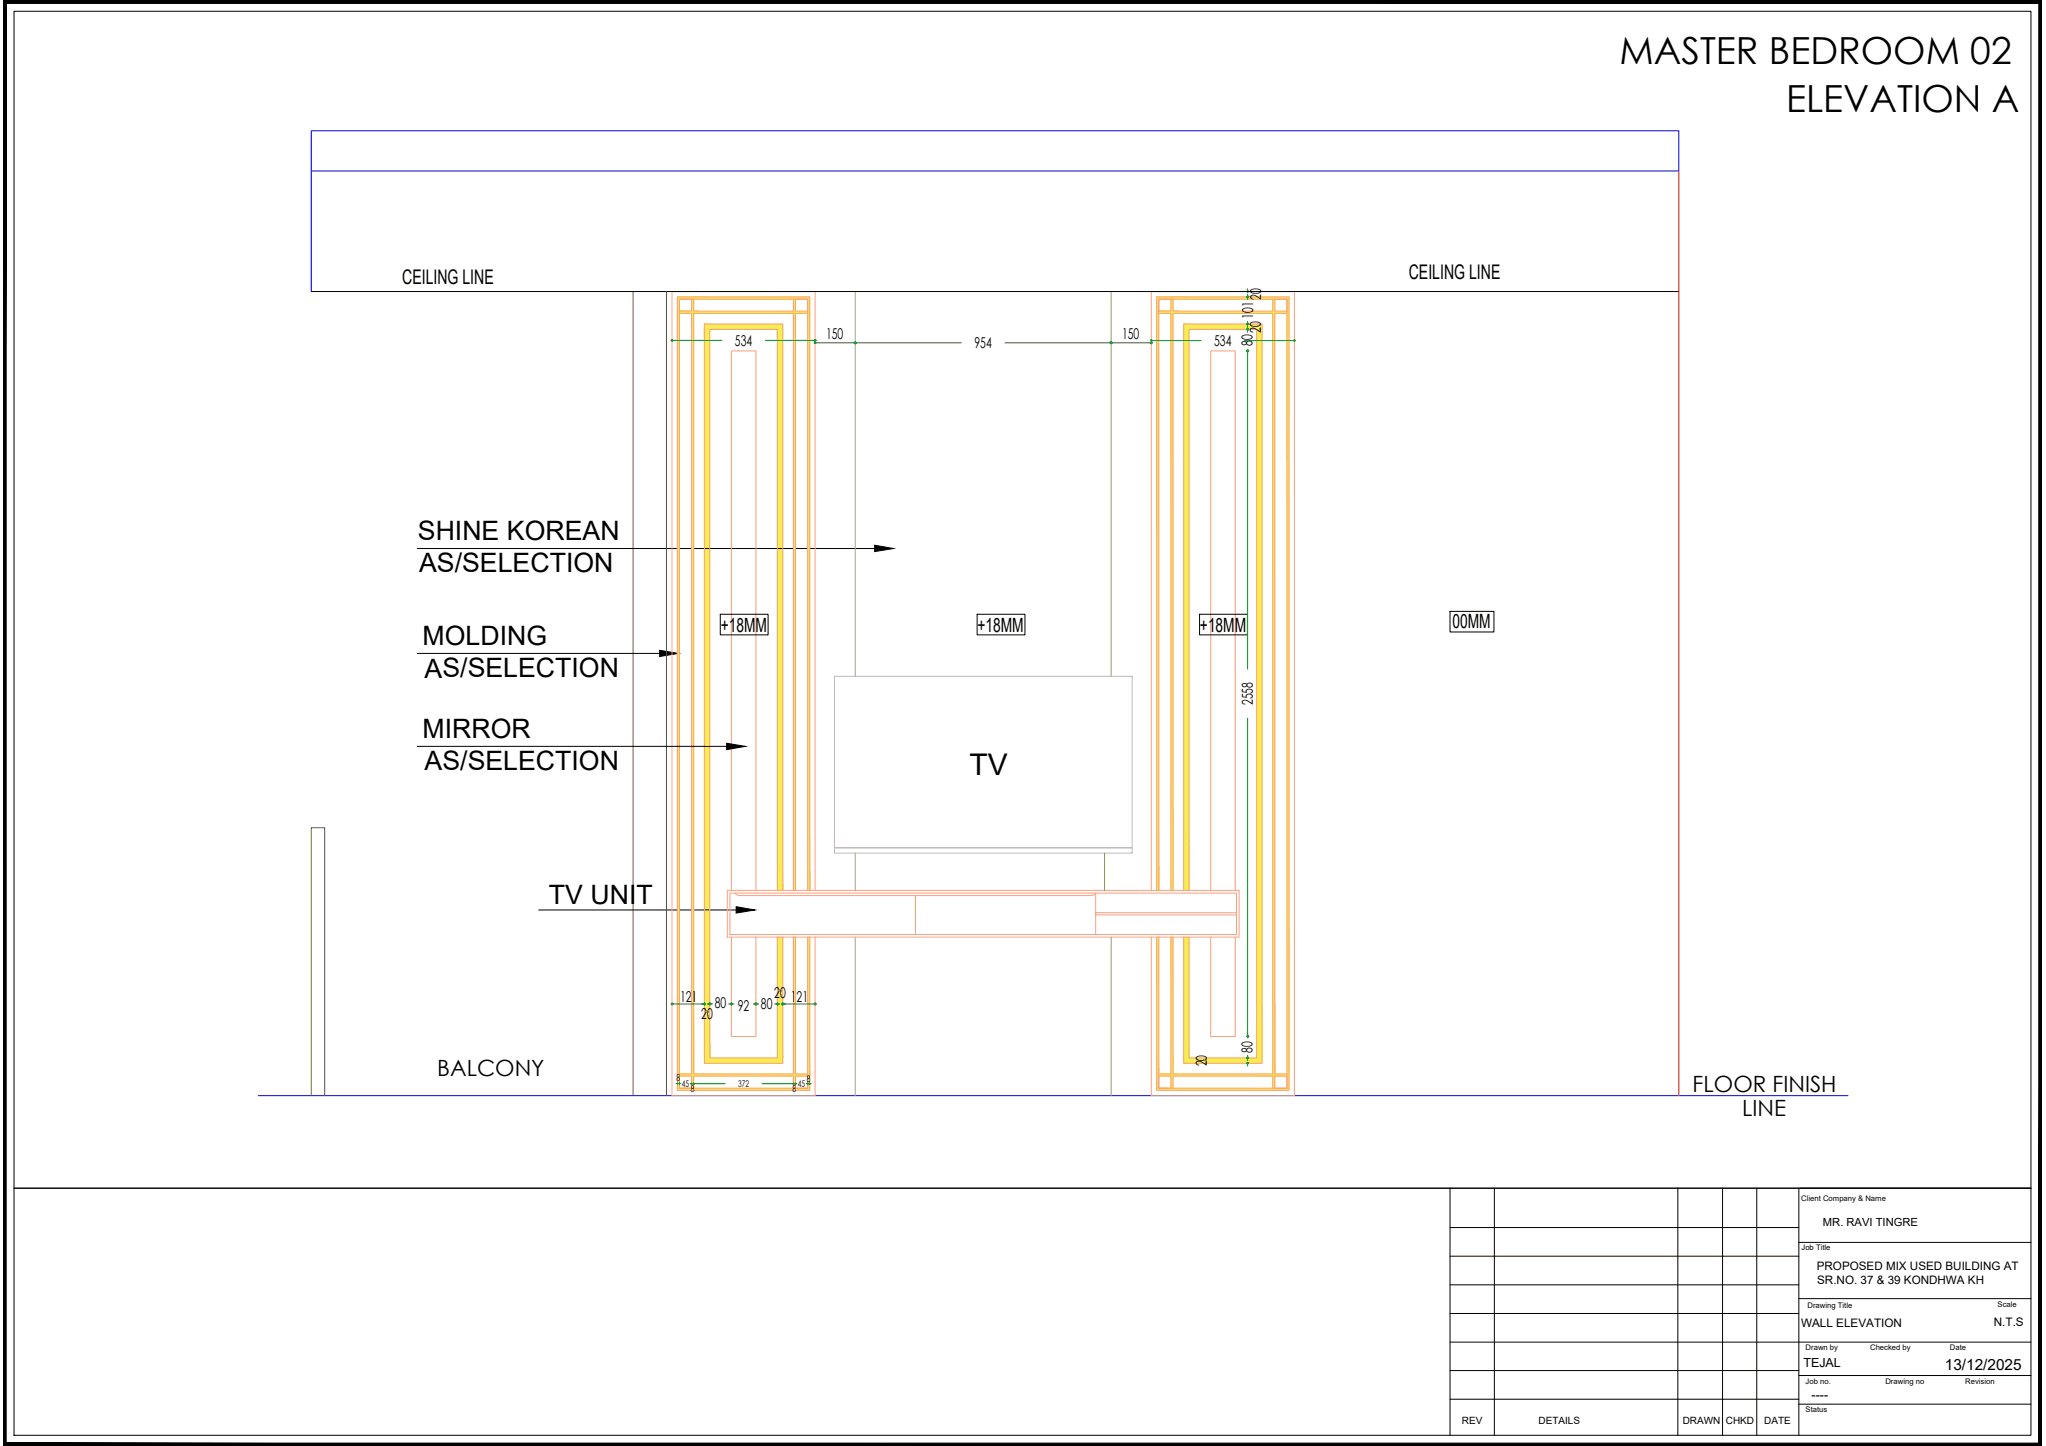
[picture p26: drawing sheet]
<svg xmlns="http://www.w3.org/2000/svg" width="420mm" height="297mm" viewBox="0 0 420 297" stroke-linecap="round" stroke-linejoin="round" font-family="sans-serif">
<defs><g id="words">
<g font-size="7.7">
<text x="332.6" y="13.1">MASTER BEDROOM 02</text>
<text x="366.8" y="23.1">ELEVATION A</text>
</g>
<text font-size="6.1" x="199.1" y="159.2">TV</text>
<g font-size="5.5">
<text x="85.8" y="111">SHINE KOREAN</text>
<text x="86.1" y="117.6">AS/SELECTION</text>
<text x="86.8" y="132.5">MOLDING</text>
<text x="87.2" y="139.2">AS/SELECTION</text>
<text x="86.8" y="151.7">MIRROR</text>
<text x="87.2" y="158.3">AS/SELECTION</text>
<text x="112.7" y="185.7">TV UNIT</text>
</g>
<g font-size="4.6">
<text x="89.8" y="221">BALCONY</text>
<text x="347.6" y="224.3">FLOOR FINISH</text>
<text x="357.8" y="229.3">LINE</text>
</g>
<g font-size="4.1">
<text x="82.6" y="58.3">CEILING LINE</text>
<text x="289.3" y="57.3">CEILING LINE</text>
</g>
<g font-size="4">
<text x="148" y="129.7">+18MM</text>
<text x="200.7" y="129.7">+18MM</text>
<text x="246.4" y="129.7">+18MM</text>
<text x="298.3" y="129.1">00MM</text>
</g>
<text font-size="3.2" x="399.4" y="281.3">13/12/2025</text>
<g font-size="3.1">
<text x="257.3" y="65.5" transform="rotate(-90 257.3 65.5)">101</text>
<text x="259" y="61.6" transform="rotate(-90 259 61.6)">20</text>
<text x="150.9" y="71">534</text>
<text x="169.6" y="69.5">150</text>
<text x="200.1" y="71.5">954</text>
<text x="230.4" y="69.6">150</text>
<text x="249.3" y="71">534</text>
<text x="257.2" y="71.1" transform="rotate(-90 257.2 71.1)">80</text>
<text x="258.9" y="68.3" transform="rotate(-90 258.9 68.3)">20</text>
<text x="257.3" y="144.9" transform="rotate(-90 257.3 144.9)">2558</text>
<text x="139.7" y="205.9">121</text>
<text x="144" y="209.4">20</text>
<text x="146.8" y="207.2">80</text>
<text x="151.5" y="207.6">92</text>
<text x="156.3" y="207.2">80</text>
<text x="159" y="205.1">20</text>
<text x="162.4" y="205.8">121</text>
<text x="247.9" y="219.1" transform="rotate(-90 247.9 219.1)">20</text>
<text x="257.2" y="216.3" transform="rotate(-90 257.2 216.3)">80</text>
</g>
<g font-size="2.6">
<text x="370.3" y="280.9">TEJAL</text>
<text x="372" y="287.4">----</text>
</g>
<g font-size="2.4">
<text x="373.1" y="261">PROPOSED MIX USED BUILDING AT</text>
<text x="373.2" y="263.8">SR.NO. 37 &amp; 39 KONDHWA KH</text>
<text x="369.9" y="272.6">WALL ELEVATION</text>
<text x="409.4" y="272.3">N.T.S</text>
</g>
<text font-size="2.3" x="374.4" y="251.9">MR. RAVI TINGRE</text>
<g font-size="2.1">
<text x="300.2" y="292.6">REV</text>
<text x="315.9" y="292.6">DETAILS</text>
<text x="345.6" y="292.6">DRAWN</text>
<text x="354.4" y="292.6">CHKD</text>
<text x="362.3" y="292.6">DATE</text>
</g>
<g font-size="1.9">
<text x="138.9" y="222.1">8</text>
<text x="140" y="223.3">45</text>
<text x="141.9" y="224.2">8</text>
<text x="151.6" y="223.3">372</text>
<text x="162.8" y="224.2">8</text>
<text x="163.9" y="223.3">45</text>
<text x="165.7" y="222.2">8</text>
</g>
<g font-size="1.6">
<text x="369.9" y="246.8">Client Company &amp; Name</text>
<text x="370" y="256.8">Job Title</text>
<text x="371.2" y="268.6">Drawing Title</text>
<text x="410.2" y="268.5">Scale</text>
<text x="370.8" y="277.3">Drawn by</text>
<text x="384" y="277.3">Checked by</text>
<text x="400.4" y="277.3">Date</text>
<text x="370.8" y="284.3">Job no.</text>
<text x="387.2" y="284.3">Drawing no</text>
<text x="403.6" y="284.3">Revision</text>
<text x="370.8" y="290.1">Status</text>
</g>
</g></defs>
<!-- layer: Y01 Hatching 01 -->
<g fill="#f4ee51" stroke="#f4ee51" stroke-width=".21">
<path d="M243.1 66.6l16.1 1.1v-1.1zM243.1 66.6l16.1 1.1h-16.1z"/>
<path d="M144.7 66.6l16 1.1v-1.1zM144.7 66.6l16 1.1h-16z"/>
<path d="M243.1 67.7l1.1 115.2v-115.2zM243.1 67.7l1.1 115.2h-1.1z"/>
<path d="M159.6 67.7l1.1 115.2v-115.2zM159.6 67.7l1.1 115.2h-1.1z"/>
<path d="M258.1 67.7l1.1 149.6v-149.6zM258.1 67.7l1.1 149.6h-1.1z"/>
<path d="M243.1 192.5l1.1 24.8v-24.8zM243.1 192.5l1.1 24.8h-1.1z"/>
<path d="M159.6 192.5l1.1 24.8v-24.8zM159.6 192.5l1.1 24.8h-1.1z"/>
<path d="M144.7 67.7l1.1 149.6v-149.6zM144.7 67.7l1.1 149.6h-1.1z"/>
<path d="M243.1 217.3l16.1 1.1v-1.1zM243.1 217.3l16.1 1.1h-16.1z"/>
<path d="M144.7 217.3l16 1.1v-1.1zM144.7 217.3l16 1.1h-16z"/>
<path d="M237.5 61l27.2 .5v-.5zM237.5 61l27.2 .5h-27.2z"/>
<path d="M139.1 61l27.2 .5v-.5zM139.1 61l27.2 .5h-27.2z"/>
<path d="M264.3 61.5l.4 2.4v-2.4zM264.3 61.5l.4 2.4h-.4z"/>
<path d="M261.4 61.5l.4 2.4v-2.4zM261.4 61.5l.4 2.4h-.4z"/>
<path d="M240.5 61.5l.4 2.4v-2.4zM240.5 61.5l.4 2.4h-.4z"/>
<path d="M237.5 61.5l.5 2.4v-2.4zM237.5 61.5l.5 2.4h-.5z"/>
<path d="M162.9 61.5l.5 2.4v-2.4zM162.9 61.5l.5 2.4h-.5z"/>
<path d="M142 61.5l.5 2.4v-2.4zM142 61.5l.5 2.4h-.5z"/>
<path d="M139.1 61.5l.4 2.4v-2.4zM139.1 61.5l.4 2.4h-.4z"/>
<path d="M165.9 61.5l.4 2.4v-2.4zM165.9 61.5l.4 2.4h-.4z"/>
<path d="M238 63.9l26.3 .5v-.5zM238 63.9l26.3 .5h-26.3z"/>
<path d="M237.5 63.9l.5 .5v-.5zM237.5 63.9l.5 .5h-.5z"/>
<path d="M165.9 63.9l.4 .5v-.5zM165.9 63.9l.4 .5h-.4z"/>
<path d="M139.5 63.9l26.4 .5v-.5zM139.5 63.9l26.4 .5h-26.4z"/>
<path d="M139.1 63.9l.4 .5v-.5zM139.1 63.9l.4 .5h-.4z"/>
<path d="M240.5 64.4l.4 118.5v-118.5zM240.5 64.4l.4 118.5h-.4z"/>
<path d="M237.5 64.4l.5 118.5v-118.5zM237.5 64.4l.5 118.5h-.5z"/>
<path d="M165.9 64.4l.4 118.5v-118.5zM165.9 64.4l.4 118.5h-.4z"/>
<path d="M162.9 64.4l.5 118.5v-118.5zM162.9 64.4l.5 118.5h-.5z"/>
<path d="M261.4 64.4l.4 156.2v-156.2zM261.4 64.4l.4 156.2h-.4z"/>
<path d="M240.5 192.5l.4 28.1v-28.1zM240.5 192.5l.4 28.1h-.4z"/>
<path d="M237.5 192.5l.5 28.1v-28.1zM237.5 192.5l.5 28.1h-.5z"/>
<path d="M162.9 192.5l.5 28.1v-28.1zM162.9 192.5l.5 28.1h-.5z"/>
<path d="M142 64.4l.5 156.2v-156.2zM142 64.4l.5 156.2h-.5z"/>
<path d="M139.1 64.4l.4 156.2v-156.2zM139.1 64.4l.4 156.2h-.4z"/>
<path d="M264.3 63.9l.4 157.2v-157.2zM264.3 63.9l.4 157.2h-.4z"/>
<path d="M238 220.6l26.3 .5v-.5zM238 220.6l26.3 .5h-26.3z"/>
<path d="M237.5 220.6l.5 .5v-.5zM237.5 220.6l.5 .5h-.5z"/>
<path d="M165.9 192.5l.4 28.6v-28.6zM165.9 192.5l.4 28.6h-.4z"/>
<path d="M139.5 220.6l26.4 .5v-.5zM139.5 220.6l26.4 .5h-26.4z"/>
<path d="M139.1 220.6l.4 .5v-.5zM139.1 220.6l.4 .5h-.4z"/>
<path d="M264.3 221.1l.4 2.4v-2.4zM264.3 221.1l.4 2.4h-.4z"/>
<path d="M261.4 221.1l.4 2.4v-2.4zM261.4 221.1l.4 2.4h-.4z"/>
<path d="M240.5 221.1l.4 2.4v-2.4zM240.5 221.1l.4 2.4h-.4z"/>
<path d="M237.5 221.1l.5 2.4v-2.4zM237.5 221.1l.5 2.4h-.5z"/>
<path d="M165.9 221.1l.4 2.4v-2.4zM165.9 221.1l.4 2.4h-.4z"/>
<path d="M162.9 221.1l.5 2.4v-2.4zM162.9 221.1l.5 2.4h-.5z"/>
<path d="M142 221.1l.5 2.4v-2.4zM142 221.1l.5 2.4h-.5z"/>
<path d="M139.1 221.1l.4 2.4v-2.4zM139.1 221.1l.4 2.4h-.4z"/>
<path d="M237.5 223.5l27.2 .5v-.5zM237.5 223.5l27.2 .5h-27.2z"/>
<path d="M139.1 223.5l27.2 .5v-.5zM139.1 223.5l27.2 .5h-27.2z"/>
</g>
<!-- layer: C06 Parapet Wall -->
<path d="M130 59.9v165.2M136.9 59.9v165.2M63.9 225.1v-55.1h2.8v55.1" fill="none" stroke="#725639" stroke-width=".21"/>
<!-- layer: B02 Beams and Slabs -->
<path d="M63.9 26.9h280.9v8.2h-280.9zM63.9 35.1v24.8M53 225.1h326.5" fill="none" stroke="#00f" stroke-width=".21"/>
<!-- layer: U02 Notes-General Scale 1 -->
<path d="M179.6 112l3.9 .7-3.9 .6zM135.5 133.6l3.8 .6-3.8 .7zM149.2 152.7l3.9 .6-3.9 .7zM151.2 186.3l3.8 .6-3.8 .7z" fill="#000" stroke="#000" stroke-width=".21"/>
<path d="M85.7 112.7h93.9M85.7 134.2h49.8M147.9 126.2h9.8v4.2h-9.8zM200.7 126.2h9.8v4.2h-9.8zM246.3 126.2h9.9v4.2h-9.9zM297.8 125.6h9v4.2h-9zM85.7 153.3h63.5M110.6 186.9h40.6" fill="none" stroke="#000" stroke-width=".21"/>
<!-- layer: 0 -->
<g fill="none" stroke="#ff9f7f" stroke-width=".21">
<path d="M139.5 61.5h2.5v2.4h-2.5zM139.5 64.4h2.5v156.2h-2.5M142.5 61.5v2.4h20.4v-2.4M163.4 61.5h2.5v2.4h-2.5zM165.9 64.4h-2.5v118.5M238 61.5h2.5v2.4h-2.5zM238 64.4h2.5v118.5M240.9 61.5v2.4h20.5v-2.4M261.8 61.5h2.5v2.4h-2.5zM264.3 64.4h-2.5v156.2h2.5M149.4 182.9h105.1v9.6h-105.1zM149.9 183.5h104v8.5h-104z"/>
<path d="M150.2 192.5v20.4h5v-20.4M150.2 182.9v-110.8h5v110.8M151 183.5l.2 .3 .6 .2h72.4l.6-.2 .2-.3v8.5M159.6 182.9v-115.2h-13.8v149.6h13.8v-24.8M160.7 182.9v-116.3h-16v151.8h16v-25.9M162.9 182.9v-118.5h-20.4v156.2h20.4v-28.1M163.4 192.5v28.1h2.5M165.9 182.9v-121.4h-26.4v162h26.4v-31M166.3 182.9v-121.9h-27.2v163h27.2v-31.5M167.4 182.9v-123h-29.4v165.2h29.4v-32.6M188 184v8M225 187.5h28.9v.4h-28.9z"/>
<path d="M236.4 182.9v-123h29.4v165.2h-29.4v-32.6M237.5 182.9v-121.9h27.2v163h-27.2v-31.5M238 182.9v-121.4h26.3v162h-26.3v-31M240.5 192.5v28.1h-2.5M240.9 182.9v-118.5h20.5v156.2h-20.5v-28.1M243.1 182.9v-116.3h16.1v151.8h-16.1v-25.9M244.2 182.9v-115.2h13.9v149.6h-13.9v-24.8M248.6 192.5v20.4h5.1v-20.4M248.6 182.9v-110.8h5.1v110.8M139.5 221.1h2.5v2.4h-2.5zM142.5 223.5v-2.4h20.4v2.4M163.4 221.1h2.5v2.4h-2.5z"/>
<path d="M238 221.1h2.5v2.4h-2.5zM240.9 223.5v-2.4h20.5v2.4M261.8 221.1h2.5v2.4h-2.5z"/>
</g>
<path d="M175.6 59.9v79M228.2 59.9v79M175.6 175.2v7.7M226.8 175.2v7.7M175.6 192.5v32.6M228.2 192.5v32.6" fill="none" stroke="#a1b85c" stroke-width=".21"/>
<!-- layer: Furniture -->
<path d="M171.4 138.9h61.1v35.2h-61.1zM171.4 174.1h61.1v1.1h-61.1z" fill="none" stroke="#bababa" stroke-width=".21"/>
<!-- layer: T01 Dimenstions Scale 01 -->
<g fill="none" stroke="#009525" stroke-width=".21">
<path d="M256 59.9h.2v.2M256.2 59.3v.6h.3M138 69.7v.2h-.2M138.3 69.9h-.3v.3M138.3 69.9h10M157.2 69.9h9.9M167.4 69.7v.2h-.2M167.6 70.4h-.2v.2M167.6 69.9h-.2v.5h-.2M167.7 70.4h29.7M175.4 70.4h.2v-.2v.4v-.2h.3M206.4 70.4h29.8"/>
<path d="M227.9 70.4h.3v-.2v.4v-.2h.2M236.4 69.7v.3h-.2M236.7 70h-.3v.4h-.2M236.7 70.4h-.3v.2M236.7 70h10M256 72.1h.2v.2M256.2 67.4v.3h.3h-.5h.2v.2M256.2 66.3v.3h.3h-.5h.2v.2M256.2 60.8v.2h.3h-.5h.2v.2M256.2 60.4v1.1M256.2 66v2.2M256.2 71.8v.3h.3"/>
<path d="M256.2 72.3v65.1M265.8 69.7v.3h-10.2M266.1 70h-.3v.2M256.2 147.6v65.3h.3M138 206v.2h-.2M138.3 206.2h-.3v.3M144.7 206v.2h-6.4M144.9 206.2h-.2v.3M145.2 206.2h1.1M145.5 206.2h.3v-.2v.5v-.3h.2M149.6 206.2h1.1M149.9 206.2h.3v-.2v.5v-.3h.2"/>
<path d="M154.7 206.2h1.1M155 206.2h.2v-.2v.5v-.3h.2M159.1 206.2h1.1M159.4 206.2h.2v-.2v.5v-.3h.3M160.7 206v.2h-.2M161 206.2h-.3v.3M161 206.2h6.1M167.4 206v.2h-.2M167.6 206.2h-.2v.3M256 218.4h.2v.6M256 212.9h.2v.3M256.2 217.1v.2h.3h-.5h.2v.3"/>
<path d="M256.2 216.8v1.1M256.2 218.2v.2h.3M139.1 222.4v.2h-.2M139.2 222.6l-.1 .1M139.3 222.6h.1M139.4 222.6h.1M139.5 222.5l-.1 .1M139.5 222.4v.3M139.5 222.6h.2M139.7 222.6l-.2 .1M139.7 222.6h.1M141.7 222.6h.6"/>
<path d="M141.9 222.6l.1-.1v.2l.2-.1M142.5 222.5l-.1 .1M142.6 222.6l-.1 .1M142.6 222.6h6.3M162.9 222.5v.1h-6.4M163.2 222.6l.2-.1v.2l.1-.1M163.7 222.6h-.8v.1M165.7 222.6l.2-.1v.2l.1-.1M166.3 222.5v.1h-.7M166.6 222.6h-.3v.1"/>
<circle cx="256.2" cy="59.9" r=".15"/>
<circle cx="138" cy="69.9" r=".15"/>
<circle cx="167.4" cy="70.4" r=".15"/>
<circle cx="167.4" cy="69.9" r=".15"/>
<circle cx="175.7" cy="70.4" r=".15"/>
<circle cx="228.2" cy="70.4" r=".15"/>
<circle cx="236.5" cy="70.4" r=".15"/>
<circle cx="236.5" cy="69.9" r=".15"/>
<circle cx="256.2" cy="67.7" r=".15"/>
<circle cx="256.2" cy="61" r=".15"/>
<circle cx="256.2" cy="66.6" r=".15"/>
<circle cx="256.2" cy="72.1" r=".15"/>
<circle cx="265.8" cy="69.9" r=".15"/>
<circle cx="138" cy="206.2" r=".15"/>
<circle cx="144.7" cy="206.2" r=".15"/>
<circle cx="145.8" cy="206.2" r=".15"/>
<circle cx="150.2" cy="206.2" r=".15"/>
<circle cx="155.3" cy="206.2" r=".15"/>
<circle cx="159.7" cy="206.2" r=".15"/>
<circle cx="160.8" cy="206.2" r=".15"/>
<circle cx="167.4" cy="206.2" r=".15"/>
<circle cx="256.2" cy="217.3" r=".15"/>
<circle cx="256.2" cy="212.9" r=".15"/>
<circle cx="256.2" cy="218.4" r=".15"/>
<circle cx="139.1" cy="222.6" r=".06"/>
<circle cx="139.6" cy="222.6" r=".06"/>
<circle cx="142" cy="222.6" r=".06"/>
<circle cx="142.5" cy="222.6" r=".06"/>
<circle cx="163" cy="222.6" r=".06"/>
<circle cx="163.4" cy="222.6" r=".06"/>
<circle cx="165.9" cy="222.6" r=".06"/>
<circle cx="166.3" cy="222.6" r=".06"/>
</g>
<!-- layer: I03 Tile Drop -->
<path d="M63.9 59.9h280.9" fill="none" stroke="#000" stroke-width=".21"/>
<!-- layer: C02 Walls 01 -->
<path d="M344.8 35.1v190" fill="none" stroke="#f00" stroke-width=".21"/>
<!-- layer: S03 Title Block -->
<g fill="none" stroke="#000" stroke-width=".21">
<path d="M.7 .1h418.6v296.9h-418.6zM2.9 2.3h414.2v292.5h-414.2zM2.9 244.1h414.2M297.8 258h71.6M297.8 252.2h71.6M297.8 244.1v50.7M306.9 244.1v50.7M344.6 244.1v50.7M353.7 244.1v50.7M360.8 244.1v50.7M369.4 255.2h47.7M369.4 244.1v50.7"/>
<path d="M297.8 275.7h119.3M297.8 269.8h71.6M297.8 263.9h71.6M369.4 266.8h47.7M297.8 287.4h71.6M297.8 281.5h71.6M369.4 288.4h47.7M369.4 282.6h47.7"/>
</g>
<!-- layer: A01 Plot Boundary -->
<g fill="#000" stroke="#000" stroke-width=".21">
<path d="M.7 .1l.6 .6h417.4zM.7 .1h418.6l-.6 .6z"/>
<path d="M418.7 .7v295.7l.6-296.3zM419.3 .1v296.9l-.6-.6z"/>
<path d="M1.3 .7l-.6 296.3 .6-.6zM.7 .1l.6 .6-.6 296.3z"/>
<path d="M1.3 296.4l418 .6-.6-.6zM1.3 296.4l418 .6h-418.6z"/>
</g>
<use href="#words"/>
</svg>
